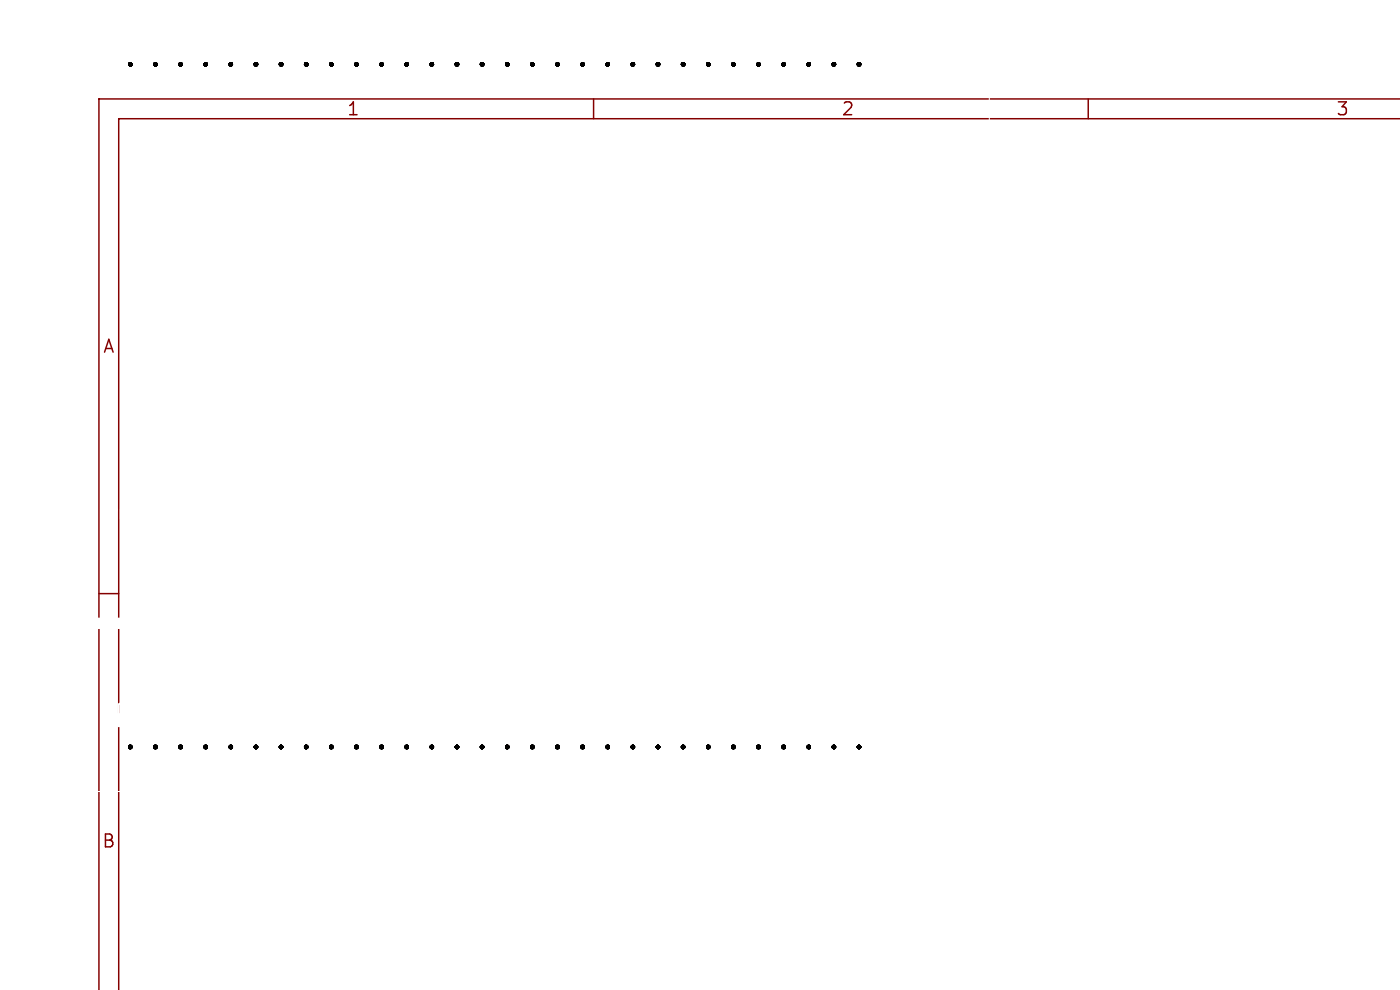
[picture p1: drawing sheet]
<svg xmlns="http://www.w3.org/2000/svg" width="297mm" height="210mm" viewBox="0 0 297 210" stroke-linecap="round" stroke-linejoin="round" font-family="sans-serif">
<defs><g id="words">
<g font-size="3.8" fill="#840000">
<text x="73.5" y="24.9">1</text>
<text x="178.4" y="24.9">2</text>
<text x="283.3" y="24.9">3</text>
<text x="21.7" y="75.3">A</text>
<text x="21.5" y="180.2">B</text>
</g>
<text font-size="2.9" fill="#fff" x="23.1" y="110.7">VDP</text>
</g></defs>
<path d="M125.9 21v4.2M230.9 21v4.2M297.1 21h-276.1v189.1M297.1 25.2h-271.9v184.9M21 125.9h4.2" fill="none" stroke="#840000" stroke-width=".31"/>
<g fill="#fff" stroke="#fff" stroke-width=".21">
<path d="M85.5 34.6h2.1v2.1h-2.1z"/>
<path d="M92.9 34.6h2.1v2.1h-2.1z"/>
<path d="M100.2 34.6h2.1v2.1h-2.1z"/>
<path d="M107.6 34.6h2.1v2.1h-2.1z"/>
<path d="M114.9 34.6h2.1v2.1h-2.1z"/>
<path d="M122.3 34.6h2.1v2.1h-2.1z"/>
<path d="M85.5 42h2.1v2.1h-2.1z"/>
<path d="M92.9 42h2.1v2.1h-2.1z"/>
<path d="M100.2 42h2.1v2.1h-2.1z"/>
<path d="M107.6 42h2.1v2.1h-2.1z"/>
<path d="M114.9 42h2.1v2.1h-2.1z"/>
<path d="M122.3 42h2.1v2.1h-2.1z"/>
<path d="M85.5 49.3h2.1v2.1h-2.1z"/>
<path d="M85 48.8h1v1h-1z"/>
<path d="M87.1 48.8h1v1h-1z"/>
<path d="M85 50.9h1v1h-1z"/>
<path d="M87.1 50.9h1v1h-1z"/>
<path d="M92.9 49.3h2.1v2.1h-2.1z"/>
<path d="M92.3 48.8h1.1v1h-1.1z"/>
<path d="M94.4 48.8h1.1v1h-1.1z"/>
<path d="M92.3 50.9h1.1v1h-1.1z"/>
<path d="M94.4 50.9h1.1v1h-1.1z"/>
<path d="M100.2 49.3h2.1v2.1h-2.1z"/>
<path d="M99.7 48.8h1v1h-1z"/>
<path d="M101.8 48.8h1v1h-1z"/>
<path d="M99.7 50.9h1v1h-1z"/>
<path d="M101.8 50.9h1v1h-1z"/>
<path d="M107.6 49.3h2.1v2.1h-2.1z"/>
<path d="M107 48.8h1.1v1h-1.1z"/>
<path d="M109.1 48.8h1.1v1h-1.1z"/>
<path d="M107 50.9h1.1v1h-1.1z"/>
<path d="M109.1 50.9h1.1v1h-1.1z"/>
<path d="M114.9 49.3h2.1v2.1h-2.1z"/>
<path d="M114.4 48.8h1v1h-1z"/>
<path d="M116.5 48.8h1v1h-1z"/>
<path d="M114.4 50.9h1v1h-1z"/>
<path d="M116.5 50.9h1v1h-1z"/>
<path d="M122.3 49.3h2.1v2.1h-2.1z"/>
<path d="M121.7 48.8h1.1v1h-1.1z"/>
<path d="M123.8 48.8h1.1v1h-1.1z"/>
<path d="M121.7 50.9h1.1v1h-1.1z"/>
<path d="M123.8 50.9h1.1v1h-1.1z"/>
<path d="M85.5 56.7h2.1v2.1h-2.1z"/>
<path d="M85 56.1h1v1.1h-1z"/>
<path d="M87.1 56.1h1v1.1h-1z"/>
<path d="M85 58.2h1v1.1h-1z"/>
<path d="M87.1 58.2h1v1.1h-1z"/>
<path d="M92.9 56.7h2.1v2.1h-2.1z"/>
<path d="M92.3 56.1h1.1v1.1h-1.1z"/>
<path d="M94.4 56.1h1.1v1.1h-1.1z"/>
<path d="M92.3 58.2h1.1v1.1h-1.1z"/>
<path d="M94.4 58.2h1.1v1.1h-1.1z"/>
<path d="M100.2 56.7h2.1v2.1h-2.1z"/>
<path d="M99.7 56.1h1v1.1h-1z"/>
<path d="M101.8 56.1h1v1.1h-1z"/>
<path d="M99.7 58.2h1v1.1h-1z"/>
<path d="M101.8 58.2h1v1.1h-1z"/>
<path d="M107.6 56.7h2.1v2.1h-2.1z"/>
<path d="M107 56.1h1.1v1.1h-1.1z"/>
<path d="M109.1 56.1h1.1v1.1h-1.1z"/>
<path d="M107 58.2h1.1v1.1h-1.1z"/>
<path d="M109.1 58.2h1.1v1.1h-1.1z"/>
<path d="M114.9 56.7h2.1v2.1h-2.1z"/>
<path d="M114.4 56.1h1v1.1h-1z"/>
<path d="M116.5 56.1h1v1.1h-1z"/>
<path d="M114.4 58.2h1v1.1h-1z"/>
<path d="M116.5 58.2h1v1.1h-1z"/>
<path d="M122.3 56.7h2.1v2.1h-2.1z"/>
<path d="M121.7 56.1h1.1v1.1h-1.1z"/>
<path d="M123.8 56.1h1.1v1.1h-1.1z"/>
<path d="M121.7 58.2h1.1v1.1h-1.1z"/>
<path d="M123.8 58.2h1.1v1.1h-1.1z"/>
<path d="M85.6 64h2v2.1h-2z"/>
<path d="M85 63.5h1v1h-1z"/>
<path d="M87.1 63.5h1v1h-1z"/>
<path d="M85 65.6h1v1h-1z"/>
<path d="M87.1 65.6h1v1h-1z"/>
<path d="M92.9 64.1h2v1.9h-2z"/>
<path d="M92.3 63.5h1.1v1h-1.1z"/>
<path d="M94.4 63.5h1.1v1h-1.1z"/>
<path d="M92.3 65.6h1.1v1h-1.1z"/>
<path d="M94.4 65.6h1.1v1h-1.1z"/>
<path d="M100.3 64.1l.3-.1 1.6 .1 .1 .3-.1 1.6-.3 .1-1.6-.1-.1-.3z"/>
<path d="M99.7 63.5h1v1h-1z"/>
<path d="M101.8 63.5h1v1h-1z"/>
<path d="M99.7 65.6h1v1h-1z"/>
<path d="M101.8 65.6h1v1h-1z"/>
<path d="M107.6 64h2v2.1h-2z"/>
<path d="M107 63.5h1.1v1h-1.1z"/>
<path d="M109.1 63.5h1.1v1h-1.1z"/>
<path d="M107 65.6h1.1v1h-1.1z"/>
<path d="M109.1 65.6h1.1v1h-1.1z"/>
<path d="M115 64.1h1.9v1.9h-1.9z"/>
<path d="M114.4 63.5h1v1h-1z"/>
<path d="M116.5 63.5h1v1h-1z"/>
<path d="M114.4 65.6h1v1h-1z"/>
<path d="M116.5 65.6h1v1h-1z"/>
<path d="M122.4 64.1l.3-.1 1.5 .1 .2 .3-.2 1.6-.3 .1-1.5-.1-.1-.3z"/>
<path d="M121.7 63.5h1.1v1h-1.1z"/>
<path d="M123.8 63.5h1.1v1h-1.1z"/>
<path d="M121.7 65.6h1.1v1h-1.1z"/>
<path d="M123.8 65.6h1.1v1h-1.1z"/>
<path d="M85.6 71.4h2v2h-2z"/>
<path d="M85 70.8h1v1.1h-1z"/>
<path d="M87.1 70.8h1v1.1h-1z"/>
<path d="M85 72.9h1v1.1h-1z"/>
<path d="M87.1 72.9h1v1.1h-1z"/>
<path d="M92.9 71.4h2v2h-2z"/>
<path d="M92.3 70.8h1.1v1.1h-1.1z"/>
<path d="M94.4 70.8h1.1v1.1h-1.1z"/>
<path d="M92.3 72.9h1.1v1.1h-1.1z"/>
<path d="M94.4 72.9h1.1v1.1h-1.1z"/>
<path d="M100.3 71.5l.3-.1 1.6 .1 .1 .3-.1 1.5-.3 .2-1.6-.2-.1-.3z"/>
<path d="M99.7 70.8h1v1.1h-1z"/>
<path d="M101.8 70.8h1v1.1h-1z"/>
<path d="M99.7 72.9h1v1.1h-1z"/>
<path d="M101.8 72.9h1v1.1h-1z"/>
<path d="M107.6 71.4h2v2h-2z"/>
<path d="M107 70.8h1.1v1.1h-1.1z"/>
<path d="M109.1 70.8h1.1v1.1h-1.1z"/>
<path d="M107 72.9h1.1v1.1h-1.1z"/>
<path d="M109.1 72.9h1.1v1.1h-1.1z"/>
<path d="M115 71.4h1.9v2h-1.9z"/>
<path d="M114.4 70.8h1v1.1h-1z"/>
<path d="M116.5 70.8h1v1.1h-1z"/>
<path d="M114.4 72.9h1v1.1h-1z"/>
<path d="M116.5 72.9h1v1.1h-1z"/>
<path d="M122.4 71.5l.3-.1 1.5 .1 .2 .3-.2 1.5-.3 .2-1.5-.2-.1-.3z"/>
<path d="M121.7 70.8h1.1v1.1h-1.1z"/>
<path d="M123.8 70.8h1.1v1.1h-1.1z"/>
<path d="M121.7 72.9h1.1v1.1h-1.1z"/>
<path d="M123.8 72.9h1.1v1.1h-1.1z"/>
<path d="M43.4 96h.5v5.3h-.5z"/>
<path d="M43.9 96h.6v5.3h-.6z"/>
<path d="M44.5 96h.5v5.3h-.5z"/>
<path d="M45.1 96h.5v5.3h-.5z"/>
<path d="M45.7 96h.5v5.3h-.5z"/>
<path d="M46.4 96h.5v5.3h-.5z"/>
<path d="M47.4 96h.5v5.3h-.5z"/>
<path d="M99.8 96h1.1v5.3h-1.1z"/>
<path d="M100.9 96h1v5.3h-1z"/>
<path d="M101.9 96h1.1v5.3h-1.1z"/>
<path d="M103 96h1.1v5.3h-1.1z"/>
<path d="M104.2 96h1v5.3h-1z"/>
<path d="M105.4 96h1.1v5.3h-1.1z"/>
<path d="M106.9 96h1.1v5.3h-1.1z"/>
<path d="M153.9 96h2.1v5.3h-2.1z"/>
<path d="M156 96h2.1v5.3h-2.1z"/>
<path d="M158.1 96h2.1v5.3h-2.1z"/>
<path d="M160.2 96h2.1v5.3h-2.1z"/>
<path d="M162.4 96h2.1v5.3h-2.1z"/>
<path d="M164.7 96h2.1v5.3h-2.1z"/>
<path d="M167.3 96h2.1v5.3h-2.1z"/>
<path d="M27.5 115.4h2.1v2.1h-2.1z"/>
<path d="M33.4 115.4h2.1v2.1h-2.1z"/>
<path d="M30.4 112.5h2.1v2.1h-2.1z"/>
<path d="M30.4 118.4h2.1v2.1h-2.1z"/>
<path d="M77.3 116h1.1v1h-1.1z"/>
<path d="M81.1 116h1.1v1h-1.1z"/>
<path d="M79.2 114.1h1.1v1h-1.1z"/>
<path d="M79.2 117.8h1.1v1.1h-1.1z"/>
<path d="M128.2 116.2h.5v.5h-.5z"/>
<path d="M131.5 116.2h.6v.5h-.6z"/>
<path d="M129.9 114.5h.5v.6h-.5z"/>
<path d="M129.9 117.9h.5v.5h-.5z"/>
<path d="M176.6 116.4h.2v.2h-.2z"/>
<path d="M180 116.4h.2v.2h-.2z"/>
<path d="M178.3 114.7h.2v.2h-.2z"/>
<path d="M178.3 118.1h.2v.2h-.2z"/>
<path d="M20.6 131.2h2.1v2.1h-2.1z"/>
<path d="M24.3 131.2h2.1v2.1h-2.1z"/>
<path d="M28.1 131.2h2.1v2.1h-2.1z"/>
<path d="M31.9 131.2h2.1v2.1h-2.1z"/>
<path d="M35.7 131.2h2.1v2.1h-2.1z"/>
<path d="M39.5 131.2h2.1v2.1h-2.1z"/>
<path d="M43.2 131.2h2.1v2.1h-2.1z"/>
<path d="M47 131.2h2.1v2.1h-2.1z"/>
<path d="M50.8 131.2h2.1v2.1h-2.1z"/>
<path d="M54.6 131.2h2.1v2.1h-2.1z"/>
<path d="M58.3 131.2h2.1v2.1h-2.1z"/>
<path d="M62.1 131.2h2.1v2.1h-2.1z"/>
<path d="M65.9 131.2h2.1v2.1h-2.1z"/>
<path d="M69.7 131.2h2.1v2.1h-2.1z"/>
<path d="M16.1 138.2h2.7v2.7h-2.7z"/>
<path d="M73.6 138.2h2.7v2.7h-2.7z"/>
<path d="M98.6 131.2h2.1v2.1h-2.1z"/>
<path d="M102.4 131.2h2.1v2.1h-2.1z"/>
<path d="M106.2 131.2h2.1v2.1h-2.1z"/>
<path d="M110 131.2h2.1v2.1h-2.1z"/>
<path d="M113.8 131.2h2.1v2.1h-2.1z"/>
<path d="M117.5 131.2h2.1v2.1h-2.1z"/>
<path d="M121.3 131.2h2.1v2.1h-2.1z"/>
<path d="M125.1 131.2h2.1v2.1h-2.1z"/>
<path d="M128.9 131.2h2.1v2.1h-2.1z"/>
<path d="M132.6 131.2h2.1v2.1h-2.1z"/>
<path d="M136.4 131.2h2.1v2.1h-2.1z"/>
<path d="M140.2 131.2h2.1v2.1h-2.1z"/>
<path d="M144 131.2h2.1v2.1h-2.1z"/>
<path d="M147.8 131.2h2.1v2.1h-2.1z"/>
<path d="M151.5 131.2h2.1v2.1h-2.1z"/>
<path d="M155.3 131.2h2.1v2.1h-2.1z"/>
<path d="M159.1 131.2h2.1v2.1h-2.1z"/>
<path d="M162.9 131.2h2.1v2.1h-2.1z"/>
<path d="M166.6 131.2h2.1v2.1h-2.1z"/>
<path d="M170.4 131.2h2.1v2.1h-2.1z"/>
<path d="M174.2 131.2h2.1v2.1h-2.1z"/>
<path d="M178 131.2h2.1v2.1h-2.1z"/>
<path d="M181.8 131.2h2.1v2.1h-2.1z"/>
<path d="M185.5 131.2h2.1v2.1h-2.1z"/>
<path d="M189.3 131.2h2.1v2.1h-2.1z"/>
<path d="M193.1 131.2h2.1v2.1h-2.1z"/>
<path d="M94.2 138.2h2.6v2.7h-2.6z"/>
<path d="M197 138.2h2.7v2.7h-2.7z"/>
<path d="M30.2 145.7h.9v.8h-.9z"/>
<path d="M31.9 145.7h.8v.8h-.8z"/>
<path d="M31.9 147.3h.8v.9h-.8z"/>
<path d="M30.2 147.3h.9v.9h-.9z"/>
<path d="M23.9 151.5h2.6v2.6h-2.6z"/>
<path d="M28 151.5h2.7v2.6h-2.7z"/>
<path d="M32.2 151.5h2.7v2.6h-2.7z"/>
<path d="M36.4 151.5h2.7v2.6h-2.7z"/>
<path d="M51.2 145.7h.8v.8h-.8z"/>
<path d="M52.9 145.7h.8v.8h-.8z"/>
<path d="M52.9 147.3h.8v.9h-.8z"/>
<path d="M51.2 147.3h.8v.9h-.8z"/>
<path d="M44.8 151.5h2.7v2.6h-2.7z"/>
<path d="M49 151.5h2.7v2.6h-2.7z"/>
<path d="M53.2 151.5h2.7v2.6h-2.7z"/>
<path d="M57.4 151.5h2.7v2.6h-2.7z"/>
<path d="M72.2 145.7h.8v.8h-.8z"/>
<path d="M73.9 145.7h.8v.8h-.8z"/>
<path d="M73.9 147.3h.8v.9h-.8z"/>
<path d="M72.2 147.3h.8v.9h-.8z"/>
<path d="M65.8 151.5h2.7v2.6h-2.7z"/>
<path d="M70 151.5h2.7v2.6h-2.7z"/>
<path d="M74.2 151.5h2.7v2.6h-2.7z"/>
<path d="M78.4 151.5h2.7v2.6h-2.7z"/>
<path d="M93.2 145.7h.8v.8h-.8z"/>
<path d="M94.9 145.7h.8v.8h-.8z"/>
<path d="M94.9 147.3h.8v.9h-.8z"/>
<path d="M93.2 147.3h.8v.9h-.8z"/>
<path d="M86.8 151.5h2.7v2.6h-2.7z"/>
<path d="M91 151.5h2.7v2.6h-2.7z"/>
<path d="M95.2 151.5h2.7v2.6h-2.7z"/>
<path d="M99.4 151.5h2.7v2.6h-2.7z"/>
<path d="M114.2 145.7h.8v.8h-.8z"/>
<path d="M115.9 145.7h.8v.8h-.8z"/>
<path d="M115.9 147.3h.8v.9h-.8z"/>
<path d="M114.2 147.3h.8v.9h-.8z"/>
<path d="M107.8 151.5h2.7v2.6h-2.7z"/>
<path d="M112 151.5h2.7v2.6h-2.7z"/>
<path d="M116.2 151.5h2.7v2.6h-2.7z"/>
<path d="M120.4 151.5h2.7v2.6h-2.7z"/>
<path d="M135.2 145.7h.8v.8h-.8z"/>
<path d="M136.8 145.7h.9v.8h-.9z"/>
<path d="M136.8 147.3h.9v.9h-.9z"/>
<path d="M135.2 147.3h.8v.9h-.8z"/>
<path d="M128.8 151.5h2.7v2.6h-2.7z"/>
<path d="M133 151.5h2.7v2.6h-2.7z"/>
<path d="M137.2 151.5h2.7v2.6h-2.7z"/>
<path d="M141.4 151.5h2.6v2.6h-2.6z"/>
<path d="M156.1 145.7h.9v.8h-.9z"/>
<path d="M157.8 145.7h.9v.8h-.9z"/>
<path d="M157.8 147.3h.9v.9h-.9z"/>
<path d="M156.1 147.3h.9v.9h-.9z"/>
<path d="M149.8 151.5h2.6v2.6h-2.6z"/>
<path d="M154 151.5h2.6v2.6h-2.6z"/>
<path d="M158.2 151.5h2.6v2.6h-2.6z"/>
<path d="M162.4 151.5h2.6v2.6h-2.6z"/>
<path d="M177.1 145.7h.9v.8h-.9z"/>
<path d="M178.8 145.7h.9v.8h-.9z"/>
<path d="M178.8 147.3h.9v.9h-.9z"/>
<path d="M177.1 147.3h.9v.9h-.9z"/>
<path d="M170.8 151.5h2.6v2.6h-2.6z"/>
<path d="M175 151.5h2.6v2.6h-2.6z"/>
<path d="M179.2 151.5h2.6v2.6h-2.6z"/>
<path d="M183.4 151.5h2.6v2.6h-2.6z"/>
<circle cx="8.4" cy="8.4" r="1.05"/>
<circle cx="201.5" cy="8.4" r="1.05"/>
<circle cx="8.4" cy="159.5" r="1.05"/>
<circle cx="201.5" cy="159.5" r="1.05"/>
<circle cx="27.6" cy="13.6" r="1.78"/>
<circle cx="27.6" cy="158.5" r="1.78"/>
<circle cx="33" cy="13.6" r="1.78"/>
<circle cx="33" cy="158.5" r="1.78"/>
<circle cx="38.3" cy="13.6" r="1.78"/>
<circle cx="38.3" cy="158.5" r="1.78"/>
<circle cx="43.6" cy="13.6" r="1.78"/>
<circle cx="43.6" cy="158.5" r="1.78"/>
<circle cx="49" cy="13.6" r="1.78"/>
<circle cx="49" cy="158.5" r="1.78"/>
<circle cx="54.3" cy="13.6" r="1.78"/>
<circle cx="54.3" cy="158.5" r="1.78"/>
<circle cx="59.6" cy="13.6" r="1.78"/>
<circle cx="59.6" cy="158.5" r="1.78"/>
<circle cx="65" cy="13.6" r="1.78"/>
<circle cx="65" cy="158.5" r="1.78"/>
<circle cx="70.3" cy="13.6" r="1.78"/>
<circle cx="70.3" cy="158.5" r="1.78"/>
<circle cx="75.6" cy="13.6" r="1.78"/>
<circle cx="75.6" cy="158.5" r="1.78"/>
<circle cx="80.9" cy="13.6" r="1.78"/>
<circle cx="80.9" cy="158.5" r="1.78"/>
<circle cx="86.3" cy="13.6" r="1.78"/>
<circle cx="86.3" cy="158.5" r="1.78"/>
<circle cx="91.6" cy="13.6" r="1.78"/>
<circle cx="91.6" cy="158.5" r="1.78"/>
<circle cx="96.9" cy="13.6" r="1.78"/>
<circle cx="96.9" cy="158.5" r="1.78"/>
<circle cx="102.3" cy="13.6" r="1.78"/>
<circle cx="102.3" cy="158.5" r="1.78"/>
<circle cx="107.6" cy="13.6" r="1.78"/>
<circle cx="107.6" cy="158.5" r="1.78"/>
<circle cx="112.9" cy="13.6" r="1.78"/>
<circle cx="112.9" cy="158.5" r="1.78"/>
<circle cx="118.3" cy="13.6" r="1.78"/>
<circle cx="118.3" cy="158.5" r="1.78"/>
<circle cx="123.6" cy="13.6" r="1.78"/>
<circle cx="123.6" cy="158.5" r="1.78"/>
<circle cx="128.9" cy="13.6" r="1.78"/>
<circle cx="128.9" cy="158.5" r="1.78"/>
<circle cx="134.3" cy="13.6" r="1.78"/>
<circle cx="134.3" cy="158.5" r="1.78"/>
<circle cx="139.6" cy="13.6" r="1.78"/>
<circle cx="139.6" cy="158.5" r="1.78"/>
<circle cx="144.9" cy="13.6" r="1.78"/>
<circle cx="144.9" cy="158.5" r="1.78"/>
<circle cx="150.3" cy="13.6" r="1.78"/>
<circle cx="150.3" cy="158.5" r="1.78"/>
<circle cx="155.6" cy="13.6" r="1.78"/>
<circle cx="155.6" cy="158.5" r="1.78"/>
<circle cx="160.9" cy="13.6" r="1.78"/>
<circle cx="160.9" cy="158.5" r="1.78"/>
<circle cx="166.2" cy="13.6" r="1.78"/>
<circle cx="166.2" cy="158.5" r="1.78"/>
<circle cx="171.6" cy="13.6" r="1.78"/>
<circle cx="171.6" cy="158.5" r="1.78"/>
<circle cx="176.9" cy="13.6" r="1.78"/>
<circle cx="176.9" cy="158.5" r="1.78"/>
<circle cx="182.2" cy="13.6" r="1.78"/>
<circle cx="182.2" cy="158.5" r="1.78"/>
<circle cx="25.2" cy="152.8" r=".31"/>
<circle cx="46.2" cy="152.8" r=".31"/>
<circle cx="67.2" cy="152.8" r=".31"/>
<circle cx="88.1" cy="152.8" r=".31"/>
<circle cx="109.1" cy="152.8" r=".31"/>
<circle cx="130.1" cy="152.8" r=".31"/>
<circle cx="151.1" cy="152.8" r=".31"/>
<circle cx="172.1" cy="152.8" r=".31"/>
<circle cx="27.6" cy="13.6" r=".37"/>
<circle cx="27.6" cy="158.5" r=".37"/>
<circle cx="33" cy="13.6" r=".37"/>
<circle cx="33" cy="158.5" r=".37"/>
<circle cx="38.3" cy="13.6" r=".37"/>
<circle cx="38.3" cy="158.5" r=".37"/>
<circle cx="43.6" cy="13.6" r=".37"/>
<circle cx="43.6" cy="158.5" r=".37"/>
<circle cx="49" cy="13.6" r=".37"/>
<circle cx="49" cy="158.5" r=".37"/>
<circle cx="54.3" cy="13.6" r=".37"/>
<circle cx="54.3" cy="158.5" r=".37"/>
<circle cx="59.6" cy="13.6" r=".37"/>
<circle cx="59.6" cy="158.5" r=".37"/>
<circle cx="65" cy="13.6" r=".37"/>
<circle cx="65" cy="158.5" r=".37"/>
<circle cx="70.3" cy="13.6" r=".37"/>
<circle cx="70.3" cy="158.5" r=".37"/>
<circle cx="75.6" cy="13.6" r=".37"/>
<circle cx="75.6" cy="158.5" r=".37"/>
<circle cx="80.9" cy="13.6" r=".37"/>
<circle cx="80.9" cy="158.5" r=".37"/>
<circle cx="86.3" cy="13.6" r=".37"/>
<circle cx="86.3" cy="158.5" r=".37"/>
<circle cx="91.6" cy="13.6" r=".37"/>
<circle cx="91.6" cy="158.5" r=".37"/>
<circle cx="96.9" cy="13.6" r=".37"/>
<circle cx="96.9" cy="158.5" r=".37"/>
<circle cx="102.3" cy="13.6" r=".37"/>
<circle cx="102.3" cy="158.5" r=".37"/>
<circle cx="107.6" cy="13.6" r=".37"/>
<circle cx="107.6" cy="158.5" r=".37"/>
<circle cx="112.9" cy="13.6" r=".37"/>
<circle cx="112.9" cy="158.5" r=".37"/>
<circle cx="118.3" cy="13.6" r=".37"/>
<circle cx="118.3" cy="158.5" r=".37"/>
<circle cx="123.6" cy="13.6" r=".37"/>
<circle cx="123.6" cy="158.5" r=".37"/>
<circle cx="128.9" cy="13.6" r=".37"/>
<circle cx="128.9" cy="158.5" r=".37"/>
<circle cx="134.3" cy="13.6" r=".37"/>
<circle cx="134.3" cy="158.5" r=".37"/>
<circle cx="139.6" cy="13.6" r=".37"/>
<circle cx="139.6" cy="158.5" r=".37"/>
<circle cx="144.9" cy="13.6" r=".37"/>
<circle cx="144.9" cy="158.5" r=".37"/>
<circle cx="150.3" cy="13.6" r=".37"/>
<circle cx="150.3" cy="158.5" r=".37"/>
<circle cx="155.6" cy="13.6" r=".37"/>
<circle cx="155.6" cy="158.5" r=".37"/>
<circle cx="160.9" cy="13.6" r=".37"/>
<circle cx="160.9" cy="158.5" r=".37"/>
<circle cx="166.2" cy="13.6" r=".37"/>
<circle cx="166.2" cy="158.5" r=".37"/>
<circle cx="171.6" cy="13.6" r=".37"/>
<circle cx="171.6" cy="158.5" r=".37"/>
<circle cx="176.9" cy="13.6" r=".37"/>
<circle cx="176.9" cy="158.5" r=".37"/>
<circle cx="182.2" cy="13.6" r=".37"/>
<circle cx="182.2" cy="158.5" r=".37"/>
<circle cx="8.4" cy="8.4" r="2.1"/>
<circle cx="201.5" cy="8.4" r="2.1"/>
<circle cx="8.4" cy="159.5" r="2.1"/>
<circle cx="201.5" cy="159.5" r="2.1"/>
</g>
<g fill="#c2c2c2" stroke="#c2c2c2" stroke-width=".21">
<circle cx="25.2" cy="152.8" r=".63"/>
<circle cx="46.2" cy="152.8" r=".63"/>
<circle cx="67.2" cy="152.8" r=".63"/>
<circle cx="88.1" cy="152.8" r=".63"/>
<circle cx="109.1" cy="152.8" r=".63"/>
<circle cx="130.1" cy="152.8" r=".63"/>
<circle cx="151.1" cy="152.8" r=".63"/>
<circle cx="172.1" cy="152.8" r=".63"/>
</g>
<g fill="none" stroke="#fff" stroke-width=".42">
<path d="M21.6 132.2h-4.2v7.4M70.7 132.2h4.2v7.4M99.7 132.2h-4.2v7.4M194.1 132.2h4.2v7.4M30.6 146.1l-5.4 3.3v3.4M30.6 147.8l-1.2 1.6v3.4M32.3 147.8l1.3 1.6v3.4M32.3 146.1l5.5 3.3v3.4M51.6 146.1l-5.4 3.3v3.4M51.6 147.8l-1.2 1.6v3.4M53.3 147.8l1.3 1.6v3.4M53.3 146.1l5.5 3.3v3.4"/>
<path d="M72.6 146.1l-5.4 3.3v3.4M72.6 147.8l-1.2 1.6v3.4M74.3 147.8l1.3 1.6v3.4M74.3 146.1l5.5 3.3v3.4M93.6 146.1l-5.5 3.3v3.4M93.6 147.8l-1.3 1.6v3.4M95.3 147.8l1.2 1.6v3.4M95.3 146.1l5.4 3.3v3.4M114.6 146.1l-5.5 3.3v3.4M114.6 147.8l-1.3 1.6v3.4M116.3 147.8l1.2 1.6v3.4M116.3 146.1l5.4 3.3v3.4"/>
<path d="M135.6 146.1l-5.5 3.3v3.4M135.6 147.8l-1.3 1.6v3.4M137.3 147.8l1.2 1.6v3.4M137.3 146.1l5.4 3.3v3.4M156.6 146.1l-5.5 3.3v3.4M156.6 147.8l-1.3 1.6v3.4M158.2 147.8l1.3 1.6v3.4M158.2 146.1l5.5 3.3v3.4M177.6 146.1l-5.5 3.3v3.4M177.6 147.8l-1.3 1.6v3.4M179.2 147.8l1.3 1.6v3.4M179.2 146.1l5.5 3.3v3.4"/>
</g>
<path d="M25.2 152.8h146.9" fill="none" stroke="#fff" stroke-width=".84"/>
<path d="M17.9 6.7v3.1h1.4" fill="none" stroke="#fff" stroke-width=".47"/>
<g fill="none" stroke="#fff" stroke-width=".38">
<path d="M25.7 4.9h1.4M26.4 4.9v2.5M28 4.9v2.1l.4 .4 .8-.1 .2-.3v-2.1M30.6 4.9a1.33 1.33 0 0 1 1.4 .8 1.33 1.33 0 0 1-.4 1.6l-1 .1zM35 5.8v1.6M35 6a.63 .63 0 0 1 1.1 .1M36.1 6.1l.4-.3 .6 .1 .1 1.5M36.1 6.1v1.3M38.4 4.9v.3M38.4 5.8v1.6M38.4 4.9l-.1 .1 .1 .2M38.4 4.9l.1 .1-.1 .2"/>
<path d="M40.7 5.9l-.8-.1-.4 .4v.8l.2 .3 .2 .1 .8-.1M41.7 5.8v1.6M42.5 5.8a.64 .64 0 0 0-.8 .4M43.4 5.9a.68 .68 0 0 1 1.1 .3v.8a.68 .68 0 0 1-.7 .5 .68 .68 0 0 1-.6-.5v-.8zM45.6 6.5h1.9M48.7 4.9v2.5h1.2M50.7 6.1h.9M51.9 4.9h-1.2v2.5h1.2M53 4.9a1.33 1.33 0 0 1 1.4 .8 1.33 1.33 0 0 1-.4 1.6l-1 .1zM57.2 5.8l.6 1.6 .6-1.6M59.3 5.2l.3-.3h.6a.68 .68 0 0 1 .4 1.1l-1.5 1.4h1.6"/>
</g>
<g fill="none" stroke="#fff" stroke-width=".31">
<path d="M25.6 10.7l.6-1.9 .6 1.9M25.8 10.2h.9M27.5 8.8v1.9M27.5 9.6l.2-.1 .5 .1 .1 1.1M29.2 9.6l.5-.1 .3 .2M29.2 9.5v1.2M30 9.7l.2-.2 .5 .1 .1 1.1M30 9.7v1M31.6 10.1l.9-.2-.1-.3-.5-.1-.3 .2 .1 .9h.7M34.1 9.6l-.5-.1-.4 .3v.6l.2 .2h.7M34.1 8.8v1.9M36.2 10.7l.6-1.9 .6 1.9"/>
<path d="M36.4 10.2h.9M38.1 9.6l.5-.1 .4 .3v.6l-.2 .2h-.7M38.1 8.8v1.9M40.6 9.6l-.5-.1-.4 .3v.6l.2 .2h.7M40.6 8.8v1.9M41.4 10.1l.9-.2-.1-.3-.5-.1-.3 .2 .1 .9h.7M43.1 8.8v1.7l.3 .2M43.9 9.5l.4 1.2 .3-.9 .4 .9 .4-1.2M46.1 9.6h.7l.1 1.1M46.9 9.9l-.6 .1a.37 .37 0 0 0-.3 .4 .37 .37 0 0 0 .3 .3l.6-.1M47.8 9.6l.3-.1 .4 .1 .1 1.1M47.8 8.8v1.9"/>
<path d="M49.5 9.6h.7l.1 1.1M50.3 9.9l-.6 .1a.37 .37 0 0 0-.3 .4 .37 .37 0 0 0 .3 .3l.6-.1M51.2 9.6l.5-.1 .4 .3v.6l-.2 .2h-.7M51.2 8.8v1.9M54.4 10h1.4M58.1 9.7h.7M59 8.8h-.9v1.9h.9M60.9 9a.76 .76 0 0 0-.9 0 .76 .76 0 0 0-.2 .9 .71 .71 0 0 0 .3 .7 .71 .71 0 0 0 .8-.1M61.5 8.8h1M62 8.8v1.9M63.2 10.7v-1.9l.6 1.4 .6-1.4v1.9M66.8 10h1.4"/>
<path d="M67.5 9.3v1.4M70.5 8.8v1.9M71.2 8.8h1.1M71.7 8.8v1.9M72.9 9.7h.6M73.8 8.8h-.9v1.9h.9M75.7 9a.76 .76 0 0 0-1 0 .76 .76 0 0 0-.2 .9 .71 .71 0 0 0 .4 .7 .71 .71 0 0 0 .8-.1M78.4 15.6a1.06 1.06 0 0 1 1.2 1.1 1.06 1.06 0 0 1-1.2 1zM80.5 16.5a.57 .57 0 0 1 .5-.2 .57 .57 0 0 1 .5 .4v.6a.57 .57 0 0 1-.6 .5 .57 .57 0 0 1-.5-.5zM82.4 16.6h.7M83.4 15.6h-1v2.1h1M85.9 16.4l.6-.1 .4 .4v.6l-.2 .3h-.8"/>
<path d="M85.9 15.6v2.1M87.8 16.5a.57 .57 0 0 1 .5-.2 .57 .57 0 0 1 .5 .4v.6a.57 .57 0 0 1-.6 .5 .57 .57 0 0 1-.5-.5zM89.7 16.5a.52 .52 0 0 1 .9 .1v1.1M89.7 16.3v1.4M92.5 16.4l-.6-.1-.4 .4v.6l.2 .3h.8M92.5 15.6v2.1M93.5 16.9h1.6M96.1 16.4l.6-.1 .3 .4v.6l-.1 .3h-.8M96.1 16.3v2.1M97.9 16.4h.8l.1 1.3M98.8 16.8l-.7 .1a.41 .41 0 0 0-.3 .4 .41 .41 0 0 0 .3 .4l.7-.1M100.7 16.4l-.6-.1-.4 .4v.6l.2 .3h.8"/>
<path d="M100.7 15.6v2.1M102.4 16.4l-.5-.1-.3 .3 .1 .3 .7 .2v.5h-.8M105.6 15.3a2.41 2.41 0 0 0 0 3.2M107.3 15.6a.83 .83 0 0 0-1 .9v.8l.2 .3 .6 .1 .3-.2 .1-.7-.2-.3-.6-.1-.4 .4M108.2 16.3l1.1 1.4M109.3 16.3l-1.1 1.4M111 15.6a.83 .83 0 0 0-1 .9v.8l.2 .3 .6 .1 .3-.2 .1-.7-.2-.3-.6-.1-.4 .4M111.9 15.3a2.41 2.41 0 0 1 0 3.2M80.9 35l.9-.1 .2-.3-.1-.4-.2-.2h-.8v1.9M81.4 35l.6 .9M82.7 35.9h1.1M82.7 34.6l.6-.6v1.9"/>
<path d="M127.1 35l.9-.1 .2-.3-.1-.4-.3-.2h-.7v1.9M127.6 35l.6 .9M128.9 35.9h1.1M128.9 34.6l.5-.6v1.9M80.9 42.4l.9-.1 .2-.3-.1-.5-.2-.1h-.8v1.9M80.9 49.7l.9-.1 .2-.3-.1-.4-.2-.2h-.8v1.9M80.9 57h.9l.2-.3-.1-.5-.2-.1h-.8v1.8M81.4 42.4l.6 .9M81.4 49.7l.6 .9M81.4 57l.6 .9M82.6 48.7h1.2l-.6 .7 .5 .2v.8l-.2 .2h-.6l-.3-.2M82.7 41.5l.3-.1h.5l.2 .1 .1 .4-.1 .3-1.1 1.1h1.2"/>
<path d="M83.2 56l-.5 1.3h1.2M83.6 56.7v1.2M127.1 42.4l.9-.1 .2-.3-.1-.5-.3-.1h-.7v1.9M127.1 49.7l.9-.1 .2-.3-.1-.4-.3-.2h-.7v1.9M127.1 57h.9l.2-.3-.1-.5-.3-.1h-.7v1.8M127.6 42.4l.6 .9M127.6 49.7l.6 .9M127.6 57l.6 .9M128.8 48.7h1.2l-.6 .7 .5 .2v.8l-.3 .2h-.5l-.3-.2M128.9 41.5l.3-.1h.4l.3 .1 .1 .4-.1 .3-1.1 1.1h1.2M129.4 56l-.5 1.3h1.2M129.8 56.7v1.2"/>
<path d="M80.9 64.4l.9-.1 .2-.3-.1-.4-.2-.2h-.8v1.9M80.9 71.7l.9-.1 .2-.2-.1-.5-.2-.2h-.8v1.9M81.4 64.4l.6 .9M81.4 71.7l.6 .9M83.6 70.7a.75 .75 0 0 0-.9 .9v.7l.2 .2 .6 .1 .2-.1 .1-.7-.2-.2-.5-.1-.4 .3M83.7 63.4h-.9l-.1 .9 .3-.2 .6 .1 .2 .3-.1 .6-.2 .2h-.5l-.3-.2M127.1 64.4l.9-.1 .2-.3-.1-.4-.3-.2h-.7v1.9M127.1 71.7l.9-.1 .2-.2-.1-.5-.3-.2h-.7v1.9M127.6 64.4l.6 .9M127.6 71.7l.6 .9M129.8 70.7a.75 .75 0 0 0-.9 .9v.7l.2 .2 .5 .1 .3-.1 .1-.7-.2-.2-.5-.1-.4 .3M129.9 63.4h-.9l-.1 .9 .3-.2 .6 .1 .2 .3-.1 .6-.3 .2h-.4l-.3-.2"/>
<path d="M31.9 92.9h1.2M32.5 92.9v2.1M33.8 92.9v2.1h1M35.5 95v-2.1l.7 1.5 .7-1.5v2.1M39.3 92.9l.5 2.1 .4-1.5 .4 1.5 .5-2.1M41.9 93.9h1.6M41.9 94.5h1.6M44.7 93l.4-.1a1.31 1.31 0 0 1 0 2.1h-.2a1.4 1.4 0 0 1-.2-2zM46.5 94.8v.2M47.4 93.1l.3-.2 .7 .1a.57 .57 0 0 1 .1 .8l-1.2 1.2h1.3M50.5 92.9h-1l-.1 1 .3-.2 .7 .1 .2 .3-.1 .7-.3 .2h-.5l-.3-.2M51.5 93.8a.52 .52 0 0 1 .9 .1"/>
<path d="M51.5 93.6v1.4M52.4 93.9l.3-.3 .5 .1 .1 1.3M52.4 93.9v1.1M54.3 93.8a.52 .52 0 0 1 .9 .1M54.3 93.6v1.4M55.2 93.9l.3-.3 .5 .1 .1 1.3M55.2 93.9v1.1M90.7 92.9h1.2M91.3 92.9v2.1M92.6 92.9v2.1h1M94.3 95v-2.1l.7 1.5 .7-1.5v2.1M98 92.9l.5 2.1 .4-1.5 .4 1.5 .5-2.1"/>
<path d="M100.6 93.9h1.6M100.6 94.5h1.6M103.3 93.1l.5-.2a1.31 1.31 0 0 1 0 2.1h-.2a1.28 1.28 0 0 1-.3-1.9zM105.2 94.8v.2M107.2 92.9h-1l-.1 1 .3-.2 .7 .1 .2 .3-.1 .7-.3 .2h-.5l-.3-.2M108.2 93.8a.52 .52 0 0 1 .9 .1M108.2 93.6v1.4M109.1 93.9l.3-.3 .5 .1 .1 1.3M109.1 93.9v1.1M111 93.8a.52 .52 0 0 1 .9 .1M111 93.6v1.4M111.9 93.9l.3-.3 .5 .1 .1 1.3"/>
<path d="M111.9 93.9v1.1M149.4 92.9h1.2M150 92.9v2.1M151.3 92.9v2.1h1M153 95v-2.1l.7 1.5 .7-1.5v2.1M156.8 92.9l.5 2.1 .4-1.5 .4 1.5 .5-2.1M159.4 93.9h1.6M159.4 94.5h1.6M161.9 95h1.2M161.9 93.5l.6-.6v2.1M164 94.8v.2M165.1 93.1l.5-.2a1.31 1.31 0 0 1 0 2.1h-.2a1.28 1.28 0 0 1-.3-1.9z"/>
<path d="M167 93.8a.52 .52 0 0 1 .9 .1M167 93.6v1.4M167.9 93.9l.3-.3 .5 .1 .1 1.3M167.9 93.9v1.1M169.8 93.8a.52 .52 0 0 1 .9 .1M169.8 93.6v1.4M170.7 93.9l.3-.3 .5 .1 .1 1.3M170.7 93.9v1.1M31.2 108l.5 2.1 .4-1.5 .4 1.5 .5-2.1M33.8 109h1.6M33.8 109.6h1.6M36.3 108.6l.6-.6v2.1"/>
<path d="M36.3 110.1h1.2M38.4 109.9v.2M39.6 108.1l.4-.1a1.31 1.31 0 0 1 0 2.1h-.2a1.4 1.4 0 0 1-.2-2zM71.8 108l.7 2.1 .7-2.1M73.9 108a1.06 1.06 0 0 1 1.2 1 1.06 1.06 0 0 1-1.2 1.1zM76 109.1h.8a.57 .57 0 0 0 .4-.6 .57 .57 0 0 0-.4-.5h-.8v2.1M79.5 108l.5 2.1 .4-1.5 .4 1.5 .5-2.1M82.1 109h1.6M82.1 109.6h1.6M84.8 108.2l.5-.2a1.31 1.31 0 0 1 0 2.1h-.2a1.28 1.28 0 0 1-.3-1.9zM86.7 109.9v.2M88.7 108h-1l-.1 1 .3-.2 .7 .1 .2 .3-.1 .7-.3 .2h-.5l-.3-.2"/>
<path d="M122.1 108l.7 2.1 .7-2.1M124.2 108a1.06 1.06 0 0 1 1.2 1 1.06 1.06 0 0 1-1.2 1.1zM126.3 109.1h.8a.57 .57 0 0 0 .5-.6 .57 .57 0 0 0-.5-.5h-.8v2.1M129.8 108l.5 2.1 .4-1.5 .4 1.5 .5-2.1M132.4 109h1.6M132.4 109.6h1.6M135.1 108.2l.5-.2a1.31 1.31 0 0 1 0 2.1h-.2a1.28 1.28 0 0 1-.3-1.9zM137 109.9v.2M137.9 108.2l.3-.2 .7 .1a.57 .57 0 0 1 .1 .8l-1.2 1.2h1.3M141 108h-1l-.1 1 .3-.2 .7 .1 .2 .3-.1 .7-.3 .2h-.5l-.3-.2M170.4 108l.7 2.1 .7-2.1M172.5 108a1.06 1.06 0 0 1 1.2 1 1.06 1.06 0 0 1-1.2 1.1z"/>
<path d="M174.6 109.1h.8a.57 .57 0 0 0 .4-.6 .57 .57 0 0 0-.4-.5h-.8v2.1M178.1 108l.5 2.1 .4-1.5 .4 1.5 .5-2.1M180.7 109h1.6M180.7 109.6h1.6M183.4 108.2l.5-.2a1.31 1.31 0 0 1 0 2.1h-.2a1.28 1.28 0 0 1-.3-1.9zM185.3 109.9v.2M186.2 110.1h1.2M186.2 108.6l.6-.6v2.1M38.5 126.5a1.06 1.06 0 0 1 1.2 1 1.06 1.06 0 0 1-1.2 1.1zM41.8 126.7a.84 .84 0 0 0-1.1-.1 .84 .84 0 0 0-.2 1.1 .79 .79 0 0 0 .4 .8 .79 .79 0 0 0 .9-.1M45.5 126.5v2.1l-1.2-2.1v2.1M46.5 127.5h1.6"/>
<path d="M46.5 128.1h1.6M50 126.5a.83 .83 0 0 0-1 .9v.8l.2 .3 .6 .1 .3-.2 .1-.7-.2-.3-.6-.1-.4 .4M139.2 126.5a1.06 1.06 0 0 1 1.2 1 1.06 1.06 0 0 1-1.2 1.1zM142.5 126.7a.84 .84 0 0 0-1-.1 .84 .84 0 0 0-.3 1.1 .79 .79 0 0 0 .4 .8 .79 .79 0 0 0 .9-.1M146.2 126.5v2.1l-1.2-2.1v2.1M147.2 127.5h1.6M147.2 128.1h1.6M149.7 128.6h1.2M149.7 127.1l.6-.6v2.1M151.7 126.7l.3-.2 .7 .1a.57 .57 0 0 1 .1 .8l-1.2 1.2h1.3M29 141.7a.95 .95 0 0 1 1.1 .9 .95 .95 0 0 1-1.1 1zM30.8 143.6h1.1"/>
<path d="M30.8 142.2l.5-.5v1.9M50 141.7a.95 .95 0 0 1 1.1 .9 .95 .95 0 0 1-1.1 1zM51.8 141.9l.2-.2h.5l.3 .2 .1 .3-.1 .3-1.1 1.1h1.2M71 141.7a.95 .95 0 0 1 1.1 .9 .95 .95 0 0 1-1.1 1zM72.7 141.7h1.1l-.6 .7 .6 .2v.8l-.3 .2h-.6l-.2-.2M92 141.7a.95 .95 0 0 1 1 .9 .95 .95 0 0 1-1 1zM94.2 141.6l-.4 1.3h1.1M94.7 142.3v1.3M112.9 141.7a.95 .95 0 0 1 1.1 .9 .95 .95 0 0 1-1.1 1zM115.7 141.7h-.9l-.1 .9 .3-.2 .6 .1 .2 .3-.1 .6-.2 .2h-.5l-.3-.2M133.9 141.7a.95 .95 0 0 1 1.1 .9 .95 .95 0 0 1-1.1 1zM136.6 141.7a.75 .75 0 0 0-.9 .8v.7l.2 .3 .5 .1 .3-.2 .1-.6-.2-.3-.5-.1-.4 .4"/>
<path d="M154.9 141.7a.95 .95 0 0 1 1.1 .9 .95 .95 0 0 1-1.1 1zM156.6 141.7h1.3l-.8 1.9M175.9 141.7a.95 .95 0 0 1 1.1 .9 .95 .95 0 0 1-1.1 1zM178.1 142.5l-.4-.4 .4-.4 .5 .1 .2 .2-.4 .5M178.1 142.5l-.4 .4v.3l.4 .4 .5-.1 .2-.3v-.3l-.4-.4M178.1 142.5h.3M18.5 162.9l.3-.1a.9 .9 0 0 1 .5 .8 .9 .9 0 0 1-.5 .9l-.3-.2-.1-.5zM39.4 164.5h.9M39.4 163.3l.4-.5v1.7M41.1 162.9l.3-.1a.9 .9 0 0 1 .5 .8 .9 .9 0 0 1-.5 .9l-.3-.2-.1-.5zM60.3 162.9l.7-.1 .2 .1 .1 .4-1 1.2h1M62.1 162.9l.2-.1a.9 .9 0 0 1 .6 .8 .9 .9 0 0 1-.6 .9l-.2-.2-.2-.5z"/>
<path d="M81.2 162.8h1.1l-.6 .6 .5 .2v.7l-.2 .2-.8-.2M83.1 162.9l.2-.1a.9 .9 0 0 1 .6 .8 .9 .9 0 0 1-.6 .9l-.2-.2-.2-.5zM102.7 162.7l-.4 1.2h1.1M103.1 163.3v1.2M104.1 162.9l.2-.1a.9 .9 0 0 1 .6 .8 .9 .9 0 0 1-.6 .9l-.2-.2-.2-.5zM124.2 162.8h-.8l-.1 .8 .2-.2 .6 .1 .2 .2-.1 .6-.3 .2-.6-.2M125.1 162.9l.2-.1a.9 .9 0 0 1 .6 .8 .9 .9 0 0 1-.6 .9l-.2-.2-.2-.5zM145.1 162.8a.67 .67 0 0 0-.8 .7v.6l.2 .3 .4 .1 .3-.2 .1-.6-.2-.2-.5-.1-.3 .3M146.1 162.9l.2-.1a.9 .9 0 0 1 .6 .8 .9 .9 0 0 1-.6 .9l-.2-.2-.2-.5zM165.2 162.8h1.1l-.7 1.7M167 162.9l.3-.1a.9 .9 0 0 1 .6 .8 .9 .9 0 0 1-.6 .9l-.3-.2-.1-.5zM186.6 163.5l-.3 .3v.5l.3 .2 .5-.1 .1-.3-.1-.4-.2-.2"/>
<path d="M186.6 163.5l-.3-.3 .3-.4h.3l.3 .3-.3 .4M186.6 163.5h.3M188 162.9l.3-.1a.9 .9 0 0 1 .5 .8 .9 .9 0 0 1-.5 .9l-.3-.2-.1-.5z"/>
</g>
<g fill="#000" stroke="#000" stroke-width=".21">
<circle cx="27.6" cy="13.6" r=".37"/>
<circle cx="33" cy="13.6" r=".37"/>
<circle cx="38.3" cy="13.6" r=".37"/>
<circle cx="43.6" cy="13.6" r=".37"/>
<circle cx="49" cy="13.6" r=".37"/>
<circle cx="54.3" cy="13.6" r=".37"/>
<circle cx="59.6" cy="13.6" r=".37"/>
<circle cx="65" cy="13.6" r=".37"/>
<circle cx="70.3" cy="13.6" r=".37"/>
<circle cx="75.6" cy="13.6" r=".37"/>
<circle cx="80.9" cy="13.6" r=".37"/>
<circle cx="86.3" cy="13.6" r=".37"/>
<circle cx="91.6" cy="13.6" r=".37"/>
<circle cx="96.9" cy="13.6" r=".37"/>
<circle cx="102.3" cy="13.6" r=".37"/>
<circle cx="107.6" cy="13.6" r=".37"/>
<circle cx="112.9" cy="13.6" r=".37"/>
<circle cx="118.3" cy="13.6" r=".37"/>
<circle cx="123.6" cy="13.6" r=".37"/>
<circle cx="128.9" cy="13.6" r=".37"/>
<circle cx="134.3" cy="13.6" r=".37"/>
<circle cx="139.6" cy="13.6" r=".37"/>
<circle cx="144.9" cy="13.6" r=".37"/>
<circle cx="150.3" cy="13.6" r=".37"/>
<circle cx="155.6" cy="13.6" r=".37"/>
<circle cx="160.9" cy="13.6" r=".37"/>
<circle cx="166.2" cy="13.6" r=".37"/>
<circle cx="171.6" cy="13.6" r=".37"/>
<circle cx="176.9" cy="13.6" r=".37"/>
<circle cx="182.2" cy="13.6" r=".37"/>
<circle cx="27.6" cy="158.5" r=".37"/>
<circle cx="33" cy="158.5" r=".37"/>
<circle cx="38.3" cy="158.5" r=".37"/>
<circle cx="43.6" cy="158.5" r=".37"/>
<circle cx="49" cy="158.5" r=".37"/>
<circle cx="54.3" cy="158.5" r=".37"/>
<circle cx="59.6" cy="158.5" r=".37"/>
<circle cx="65" cy="158.5" r=".37"/>
<circle cx="70.3" cy="158.5" r=".37"/>
<circle cx="75.6" cy="158.5" r=".37"/>
<circle cx="80.9" cy="158.5" r=".37"/>
<circle cx="86.3" cy="158.5" r=".37"/>
<circle cx="91.6" cy="158.5" r=".37"/>
<circle cx="96.9" cy="158.5" r=".37"/>
<circle cx="102.3" cy="158.5" r=".37"/>
<circle cx="107.6" cy="158.5" r=".37"/>
<circle cx="112.9" cy="158.5" r=".37"/>
<circle cx="118.3" cy="158.5" r=".37"/>
<circle cx="123.6" cy="158.5" r=".37"/>
<circle cx="128.9" cy="158.5" r=".37"/>
<circle cx="134.3" cy="158.5" r=".37"/>
<circle cx="139.6" cy="158.5" r=".37"/>
<circle cx="144.9" cy="158.5" r=".37"/>
<circle cx="150.3" cy="158.5" r=".37"/>
<circle cx="155.6" cy="158.5" r=".37"/>
<circle cx="160.9" cy="158.5" r=".37"/>
<circle cx="166.2" cy="158.5" r=".37"/>
<circle cx="171.6" cy="158.5" r=".37"/>
<circle cx="176.9" cy="158.5" r=".37"/>
<circle cx="182.2" cy="158.5" r=".37"/>
</g>
<path d="M0 0h209.9v167.9h-209.9z" fill="none" stroke="#fff" stroke-width=".21"/>
<use href="#words"/>
</svg>
